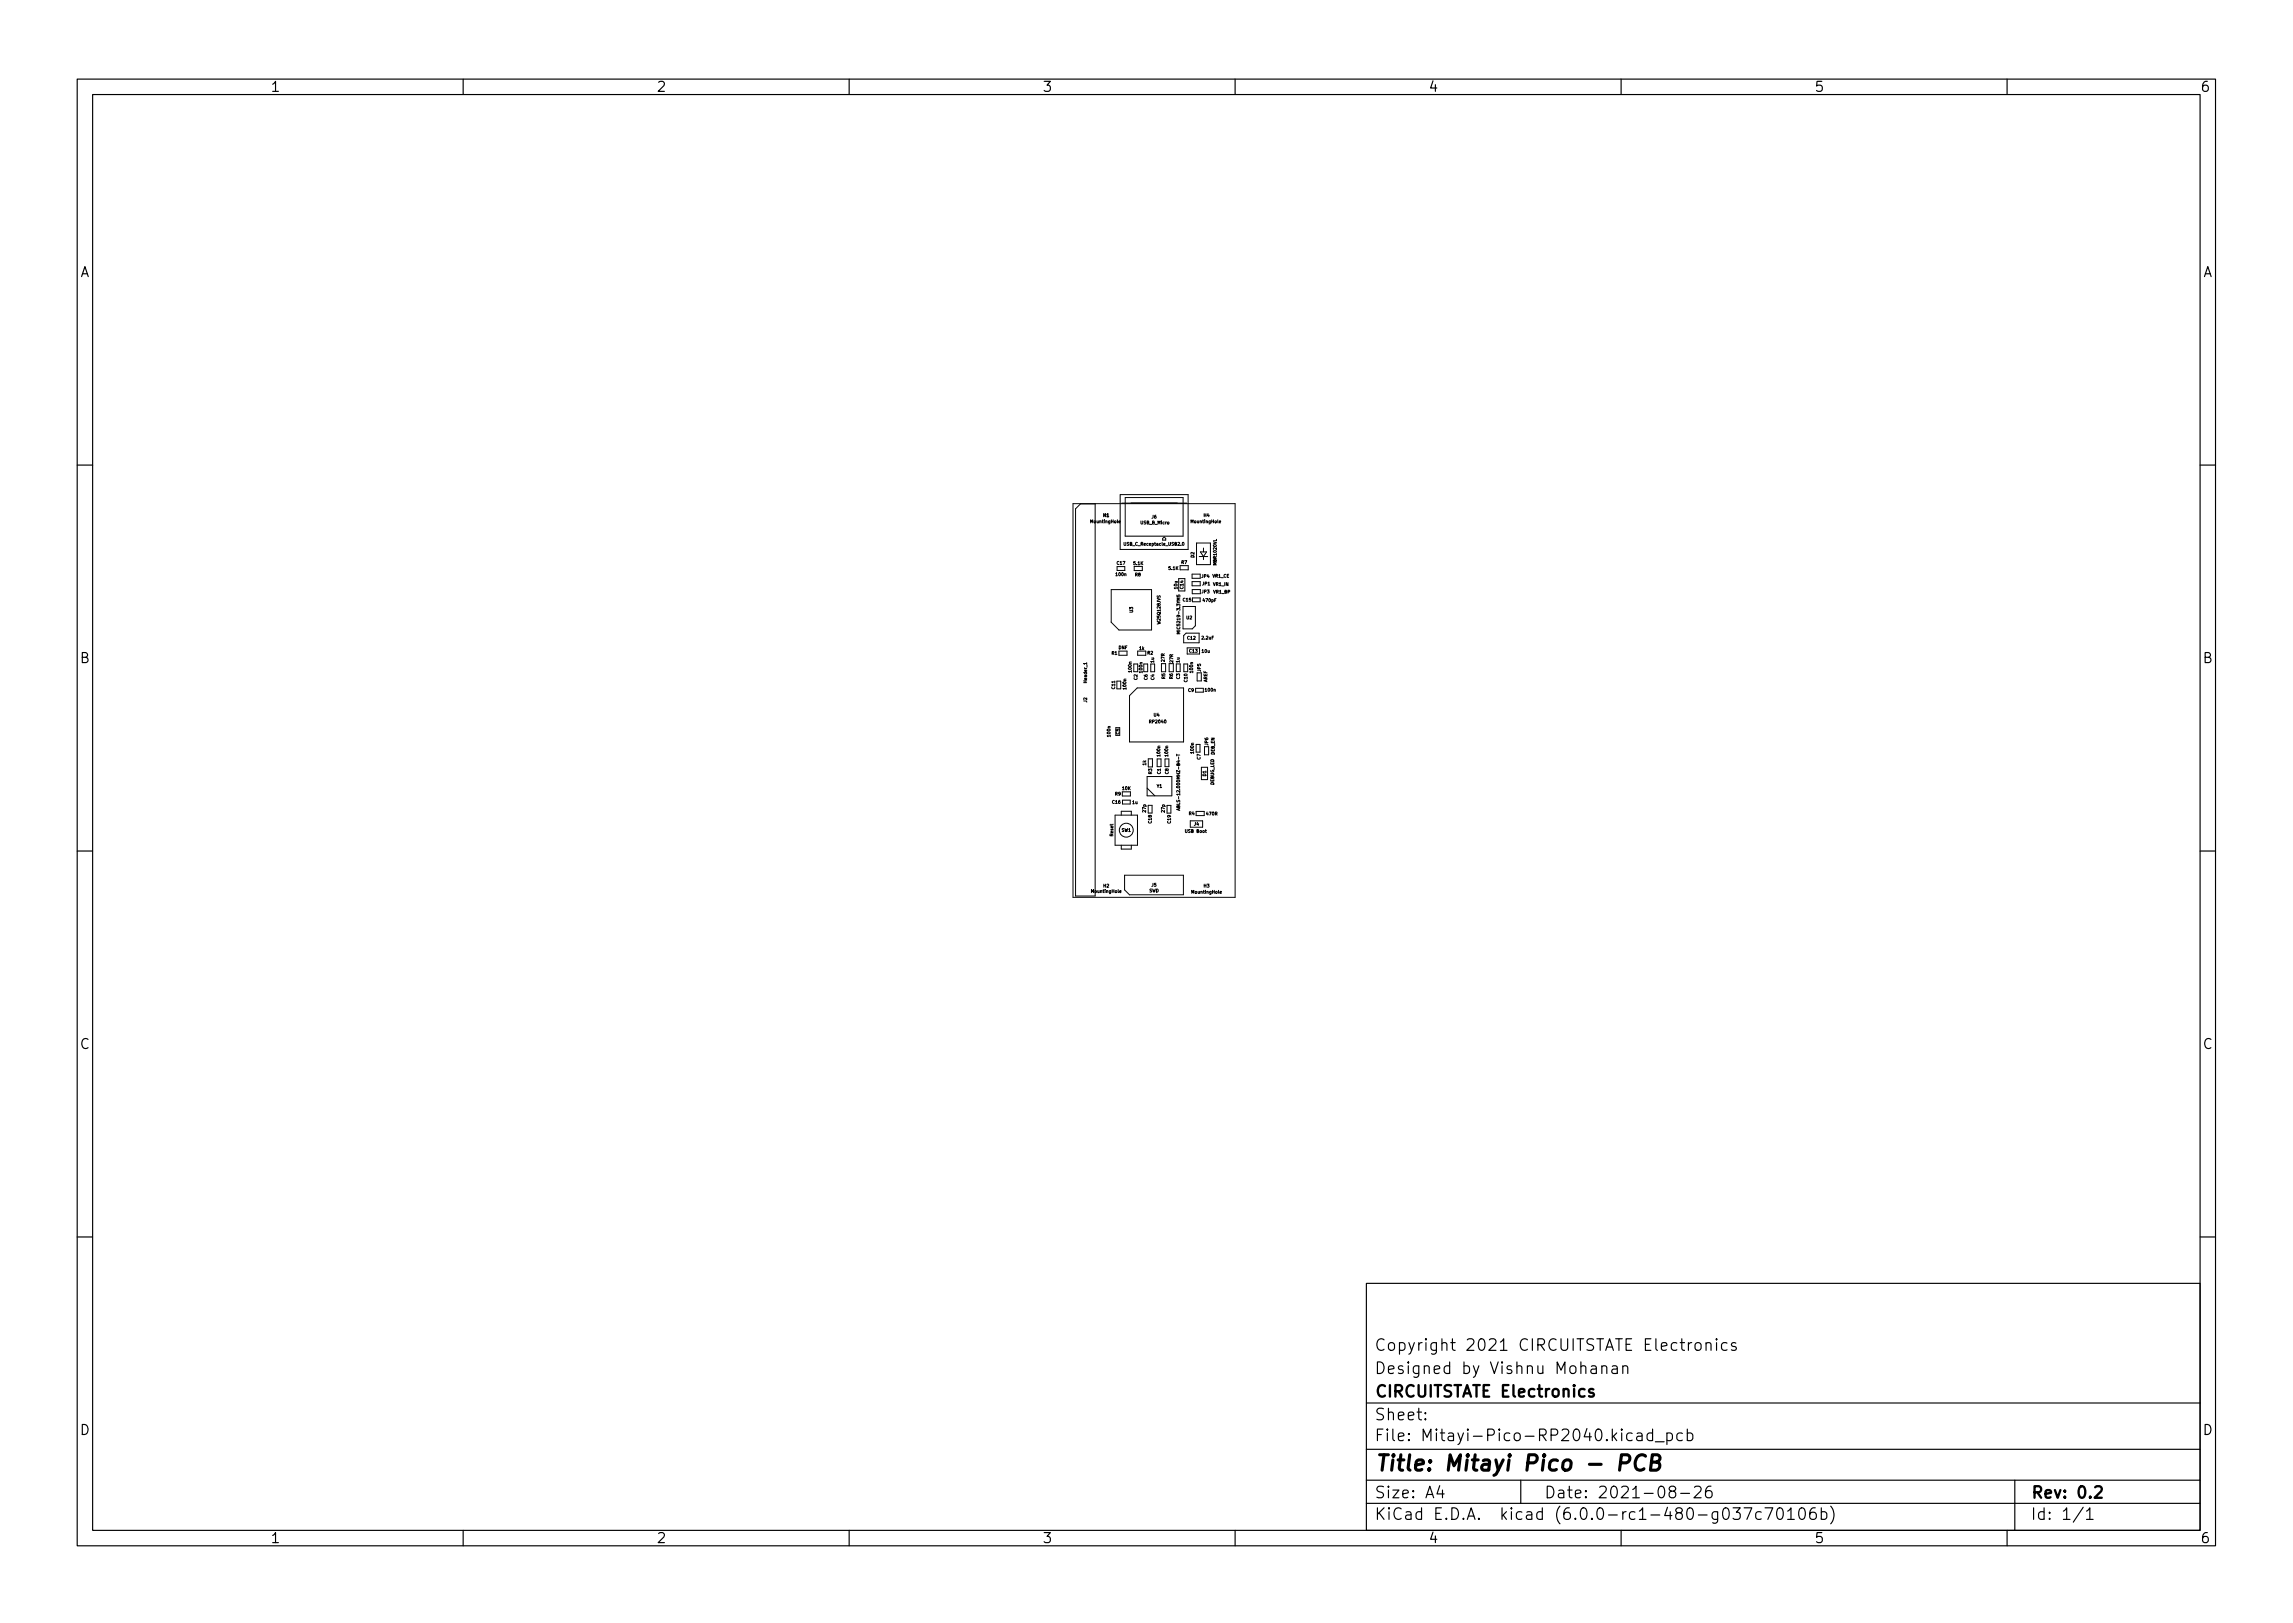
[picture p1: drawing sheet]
<svg xmlns="http://www.w3.org/2000/svg" width="297mm" height="210mm" viewBox="0 0 297 210" stroke-linecap="round" stroke-linejoin="round" font-family="sans-serif">
<defs><g id="words">
<text font-size="2.8" x="178" y="190.6">Title: Mitayi Pico - PCB</text>
<g font-size="2.1">
<text x="178" y="178">Designed by Vishnu Mohanan</text>
<text x="178" y="175">Copyright 2021 CIRCUITSTATE Electronics</text>
<text x="178" y="184">Sheet:</text>
<text x="178" y="181">CIRCUITSTATE Electronics</text>
<text x="178" y="186.7">File: Mitayi-Pico-RP2040.kicad_pcb</text>
<text x="178" y="196.9">KiCad E.D.A. kicad (6.0.0-rc1-480-g037c70106b)</text>
<text x="178" y="194.1">Size: A4</text>
<text x="200" y="194.1">Date: 2021-08-26</text>
<text x="263" y="194.1">Rev: 0.2</text>
<text x="263" y="196.9">Id: 1/1</text>
</g>
<g font-size="1.8">
<text x="35" y="11.9">1</text>
<text x="85" y="11.9">2</text>
<text x="135" y="11.9">3</text>
<text x="185" y="11.9">4</text>
<text x="235" y="11.9">5</text>
<text x="285" y="11.9">6</text>
<text x="10.3" y="35.9">A</text>
<text x="285.3" y="35.9">A</text>
<text x="10.3" y="85.9">B</text>
<text x="285.3" y="85.9">B</text>
<text x="10.3" y="135.9">C</text>
<text x="285.3" y="135.9">C</text>
<text x="10.3" y="185.9">D</text>
<text x="285.3" y="185.9">D</text>
<text x="35" y="199.9">1</text>
<text x="85" y="199.9">2</text>
<text x="135" y="199.9">3</text>
<text x="185" y="199.9">4</text>
<text x="235" y="199.9">5</text>
<text x="285" y="199.9">6</text>
</g>
<g font-size=".6">
<text x="141.3" y="67.8">MountingHole</text>
<text x="142.9" y="67">H1</text>
<text x="145.8" y="70.7">USB_C_Receptacle_USB2.0</text>
<text x="147.8" y="67.9">USB_B_Micro</text>
<text x="149.2" y="67.2">J6</text>
<text x="154.3" y="67.8">MountingHole</text>
<text x="155.9" y="67">H4</text>
<text x="144.6" y="74.6">100n</text>
<text x="144.7" y="73.1">C17</text>
<text x="146.9" y="73.2">5.1K</text>
<text x="147" y="74.6">R8</text>
<text x="151.4" y="73.8">5.1K</text>
<text x="152.5" y="76.3" transform="rotate(-90 152.5 76.3)">10u</text>
<text x="153" y="73">R7</text>
<text x="153.3" y="77.9">C15</text>
<text x="153.3" y="76.3" transform="rotate(-90 153.3 76.3)">C14</text>
<text x="154.7" y="72.2" transform="rotate(-90 154.7 72.2)">D2</text>
<text x="155.7" y="74.8">JP4</text>
<text x="155.7" y="76.8">JP3</text>
<text x="155.8" y="75.8">JP1</text>
<text x="155.9" y="78">470pF</text>
<text x="157.1" y="74.8">VR1_CE</text>
<text x="157.2" y="75.9">VR1_IN</text>
<text x="157.2" y="76.9">VR1_BP</text>
<text x="157.6" y="73.2" transform="rotate(-90 157.6 73.2)">MBR1020VL</text>
<text x="146.8" y="79.4" transform="rotate(-90 146.8 79.4)">U3</text>
<text x="150.3" y="80.8" transform="rotate(-90 150.3 80.8)">W25Q128JVS</text>
<text x="152.9" y="81.8" transform="rotate(-90 152.9 81.8)">MIC5219-3.3YM5</text>
<text x="153.7" y="80.2">U2</text>
<text x="153.8" y="82.8">C12</text>
<text x="155.7" y="82.8">2.2uF</text>
<text x="140.8" y="88.4" transform="rotate(-90 140.8 88.4)">Header_1</text>
<text x="144" y="84.8">R1</text>
<text x="144.4" y="89.2" transform="rotate(-90 144.4 89.2)">C11</text>
<text x="144.9" y="84.1">DNF</text>
<text x="145.9" y="89.3" transform="rotate(-90 145.9 89.3)">100n</text>
<text x="146.6" y="87.1" transform="rotate(-90 146.6 87.1)">100n</text>
<text x="147.3" y="88.1" transform="rotate(-90 147.3 88.1)">C2</text>
<text x="147.6" y="84.2">1k</text>
<text x="148" y="87.1" transform="rotate(-90 148 87.1)">100n</text>
<text x="148.6" y="88.1" transform="rotate(-90 148.6 88.1)">C6</text>
<text x="148.6" y="84.8">R2</text>
<text x="149.5" y="85.8" transform="rotate(-90 149.5 85.8)">1u</text>
<text x="149.5" y="88.1" transform="rotate(-90 149.5 88.1)">C4</text>
<text x="150.9" y="85.7" transform="rotate(-90 150.9 85.7)">27R</text>
<text x="150.9" y="88" transform="rotate(-90 150.9 88)">R5</text>
<text x="151.9" y="88" transform="rotate(-90 151.9 88)">R6</text>
<text x="152" y="85.8" transform="rotate(-90 152 85.8)">27R</text>
<text x="152.8" y="85.8" transform="rotate(-90 152.8 85.8)">1u</text>
<text x="152.8" y="88" transform="rotate(-90 152.8 88)">C3</text>
<text x="153.8" y="88.3" transform="rotate(-90 153.8 88.3)">C10</text>
<text x="153.9" y="89.6">C9</text>
<text x="154.1" y="84.5">C13</text>
<text x="154.5" y="87.1" transform="rotate(-90 154.5 87.1)">100n</text>
<text x="155.6" y="87" transform="rotate(-90 155.6 87)">JP5</text>
<text x="155.7" y="84.6">10u</text>
<text x="156.1" y="89.6">100n</text>
<text x="156.4" y="88.4" transform="rotate(-90 156.4 88.4)">AREF</text>
<text x="140.8" y="91" transform="rotate(-90 140.8 91)">J2</text>
<text x="143.8" y="95.4" transform="rotate(-90 143.8 95.4)">100n</text>
<text x="145" y="95.1" transform="rotate(-90 145 95.1)">C5</text>
<text x="149" y="93.7">RP2040</text>
<text x="149.5" y="92.8">U4</text>
<text x="148.5" y="99.1" transform="rotate(-90 148.5 99.1)">1k</text>
<text x="149.2" y="100.3" transform="rotate(-90 149.2 100.3)">R3</text>
<text x="150.3" y="98" transform="rotate(-90 150.3 98)">100n</text>
<text x="150.3" y="100.3" transform="rotate(-90 150.3 100.3)">C1</text>
<text x="151.3" y="98" transform="rotate(-90 151.3 98)">100n</text>
<text x="151.4" y="100.3" transform="rotate(-90 151.4 100.3)">C8</text>
<text x="154.6" y="97.6" transform="rotate(-90 154.6 97.6)">100n</text>
<text x="155.5" y="98.4" transform="rotate(-90 155.5 98.4)">C7</text>
<text x="156.2" y="100.6" transform="rotate(-90 156.2 100.6)">D1</text>
<text x="156.5" y="96.6" transform="rotate(-90 156.5 96.6)">JP6</text>
<text x="157.3" y="101.7" transform="rotate(-90 157.3 101.7)">DEBUG_LED</text>
<text x="157.3" y="97.8" transform="rotate(-90 157.3 97.8)">DEB_EN</text>
<text x="144.1" y="104.1">C16</text>
<text x="144.5" y="103">R9</text>
<text x="145.3" y="107.7">SW1</text>
<text x="145.4" y="102.3">10K</text>
<text x="146.7" y="104.1">1u</text>
<text x="148.4" y="105.2" transform="rotate(-90 148.4 105.2)">27p</text>
<text x="149.2" y="106.6" transform="rotate(-90 149.2 106.6)">C18</text>
<text x="149.9" y="102">Y1</text>
<text x="150.9" y="105.2" transform="rotate(-90 150.9 105.2)">27p</text>
<text x="151.7" y="106.6" transform="rotate(-90 151.7 106.6)">C19</text>
<text x="152.9" y="104.4" transform="rotate(-90 152.9 104.4)">ABLS-12.000MHZ-B4-T</text>
<text x="153.6" y="107.9">USB Boot</text>
<text x="154" y="105.6">R4</text>
<text x="154.7" y="106.9">J4</text>
<text x="156.3" y="105.6">470R</text>
<text x="144.2" y="108.3" transform="rotate(-90 144.2 108.3)">Reset</text>
<text x="141.4" y="115.7">MountingHole</text>
<text x="142.9" y="115">H2</text>
<text x="148.9" y="115.6">SWD</text>
<text x="149.2" y="114.8">J5</text>
<text x="154.4" y="115.8">MountingHole</text>
<text x="155.9" y="115">H3</text>
</g>
</g></defs>
<g fill="none" stroke="#000" stroke-width=".15">
<path d="M10 10.2h277v190.1h-277zM12 12.2h273v186.1h-273zM60 10.2v2M110 10.2v2M160 10.2v2M210 10.2v2M260 10.2v2M10 60.2h2M285 60.2h2M10 110.2h2M285 110.2h2M10 160.2h2"/>
<path d="M177 166.3h108v32h-108zM206.1 177l.2-.1 .4 .1 .1 .9M206.8 177.3l-.5 .1a.29 .29 0 0 0-.2 .2 .29 .29 0 0 0 .2 .3h.5M207.5 177.1a.37 .37 0 0 1 .6 0v.8M207.5 176.9v1M208.9 177l.1-.1 .4 .1 .1 .9M209.5 177.3l-.5 .1a.29 .29 0 0 0-.2 .2 .29 .29 0 0 0 .2 .3h.5M210.2 177.1a.37 .37 0 0 1 .7 0v.8M210.2 176.9v1M219.6 174.1a.41 .41 0 0 1 .4-.2 .41 .41 0 0 1 .4 .3v.4a.41 .41 0 0 1-.4 .3 .41 .41 0 0 1-.4-.3zM221 174.1a.37 .37 0 0 1 .6 0v.8M221 173.9v1"/>
<path d="M222.4 173.4l-.1 .1 .1 .1v-.1v-.1v.2M222.4 173.9v1M223.7 174l-.4-.1-.3 .3v.4l.1 .3h.2h.4M224.9 174l-.4-.1-.2 .2 .1 .3 .5 .1v.1v.3h-.2h-.4M285 160.2h2M60 198.3v2M110 198.3v2M160 198.3v2M177 194.8h108M177 191.8h108M177 187.8h108M177 181.8h108"/>
<path d="M184.6 183.8l.1 .1h-.1v-.1v.1M184.6 183l.1 .1h-.1v-.1v.1M186.5 192.5l-.4 1h1M186.9 193v1M197 191.8v3M210 198.3v2M212.1 185.7l.1-.1 .4 .1 .1 .9M212.7 186l-.5 .1a.29 .29 0 0 0-.2 .2 .29 .29 0 0 0 .2 .3h.5M214.1 185.7l-.5-.1-.2 .3v.4l.1 .3h.1h.5M214.1 185.1v1.5M214.4 186.8h1.2M215.9 185.7l.5-.1 .2 .3v.4l-.1 .3h-.1h-.5"/>
<path d="M215.9 185.6v1.5M216.5 193.2l-.1-.1a.31 .31 0 0 1-.2-.3 .31 .31 0 0 1 .3-.3h.3l.3 .3-.2 .3-.5 .1-.2 .3 .1 .4 .2 .1h.3l.3-.3v-.2l-.3-.3M217.7 193.5h1.2M217.9 185.7l-.4-.1-.3 .3v.4l.2 .3h.1h.4M218.6 185.7l.4-.1 .3 .3v.4l-.2 .3h-.1h-.4M218.6 185.1v1.5M219.5 192.7l.2-.2h.4a.41 .41 0 0 1 .2 .7l-.9 .8h1M221.6 192.5a.59 .59 0 0 0-.7 .7v.5l.2 .3h.4l.2-.1 .1-.5-.2-.2-.4-.1-.3 .3M224.5 195.3h.9l-.5 .6a.41 .41 0 0 1 .5 .3v.3l-.1 .3h-.6l-.2-.1M225.9 195.3h1l-.6 1.5M228.1 195.9l-.4-.1-.3 .3v.4l.2 .3h.1h.4M228.6 195.3h1l-.6 1.5"/>
<path d="M230.3 195.5a.36 .36 0 0 1 .4-.2 .36 .36 0 0 1 .2 .3 .77 .77 0 0 1-.4 1.2 .91 .91 0 0 1-.2-1.3zM231.6 195.8l.4-.5v1.5M231.6 196.8h.8M233.2 195.4a.36 .36 0 0 1 .6 .2 .77 .77 0 0 1-.4 1.2 1 1 0 0 1-.2-1.4zM235.1 195.3a.59 .59 0 0 0-.7 .7v.5l.2 .3h.4l.2-.1 .1-.5-.2-.2-.4-.1-.3 .3M235.9 195.9l.5-.1 .2 .3v.4l-.1 .3h-.1h-.5M235.9 195.3v1.5M237.1 195.1a1.72 1.72 0 0 1 0 2.3M260 198.3v2M261 191.8v6.5M269.9 195.3l-1.3 1.9M270.3 195.8l.4-.5v1.5"/>
<path d="M270.3 196.8h.8"/>
</g>
<path d="M206.4 180l-.3-.1-.3 .2 .1 .3 .5 .1 .1 .1-.1 .3h-.1h-.5M271.4 192.7l.2-.2h.4a.41 .41 0 0 1 .2 .7l-.9 .8h1" fill="none" stroke="#000" stroke-width=".3"/>
<path d="M209.9 189.5h.8a.55 .55 0 0 0 .4-.5 .55 .55 0 0 0-.3-.5h-.8l-.2 2M213.2 188.7a.73 .73 0 0 0-1.2 .2 .97 .97 0 0 0 .4 1.6l.6-.2M213.9 189.4h.7a.49 .49 0 0 0 .4-.4 .49 .49 0 0 0-.3-.5h-.7l-.2 2h.8a.53 .53 0 0 0 .4-.5 .53 .53 0 0 0-.4-.6" fill="none" stroke="#000" stroke-width=".4"/>
<g fill="none" stroke="#000" stroke-width=".13">
<path d="M139 65.2h21v51h-21zM139.3 65.9l.7-.6h1.9v50.8h-2.6zM143.9 76.4h5.3v5.2h-4.3l-1-1zM144.7 73.4h1v.5h-1zM145.1 64.1h8.8v7.1h-8.8zM145.3 65.2h8.4M145.6 70.3l.1 .4 .1-.1v-.3M145.8 64.5h7.5v5h-7.5zM146.5 65.2h6M146.9 73.4h1.1v.5h-1.1zM150.8 69.6l.2 .2v.2h-.4v-.2zM152.5 77.1v.2h.1v-.2h.2v.2"/>
<path d="M152.7 75h.8v1.6h-.8zM152.9 73.3h1v.5h-1zM153.2 70.3a.18 .18 0 0 1 .2 .2 .18 .18 0 0 1-.2 .1zM153.2 78.6h1.7v2.5l-.4 .4h-1.3zM154.4 75.3h1.1v.6h-1.1zM154.5 77.5h1v.5h-1zM155 70.3h1.8v2.8h-1.8zM155.3 72.1h1.2M155.5 74.4h-1.1v.5h1.1M155.5 76.4h-1.1v.5h1.1M155.5 71.5h.8l-.4 .6zM155.9 71v.5"/>
<path d="M155.9 72.1v.4M144.5 94.3v1M144.7 88.2h.5v1h-.5zM144.9 84.3h1.1v.6h-1.1zM145.1 94.3v1M146.3 90.1l1-1h6v7h-7zM146.9 86h.5v1h-.5zM147.4 84.3h1v.6h-1zM148.2 86h.5v1h-.5zM148.8 98.3h.5v1.1h-.5zM149.1 86h.5v1h-.5zM149.9 98.3h.5v1h-.5z"/>
<path d="M150.5 86h.5v1h-.5zM150.9 98.3h.5v1h-.5zM151.5 86v1h.5v-1M152.4 86h.5v1h-.5zM152.4 97.7v.2M152.4 97.8h.4M152.7 98.1v.3M152.9 81.8h-.4l.2 .2-.2 .1h.4M153.4 86h.5v1h-.5zM153.6 82h1.7v1.3h-2v-1zM153.8 83.9h1.6v.8h-1.6zM154.9 89.2h1v.5h-1z"/>
<path d="M154.9 96.4h.6v1h-.6zM155.1 87.2v1h.5v-1M155.6 99.4h.8v1.6h-.8zM156 96.7v1.1h.6v-1.1M144.5 105.6h2.8v3.9h-2.8zM145.2 105.6v-.5h1.4v.5M145.2 109.5v.5h1.4v-.5M145.4 102.6h1v.5h-1zM145.4 103.7h1v.5h-1zM145.7 113.4h7.6v2.5h-7l-.6-.6zM148.6 102.1l1 1M148.6 100.6h3.2v2.5h-3.2z"/>
<path d="M148.7 104.3h.5v1h-.5zM151.2 104.3h.5v1h-.5zM152.6 104.5l.1-.1h.1v.2h-.4l.1-.2h.1v.2M152.7 104.8v.2M152.8 104.7l-.4 .2 .4 .1M154.2 106.3h1.6v.9h-1.6zM154.9 105.1h1.1v.6h-1.1z"/>
<circle cx="145.9" cy="107.5" r=".9"/>
</g>
<use href="#words"/>
</svg>
